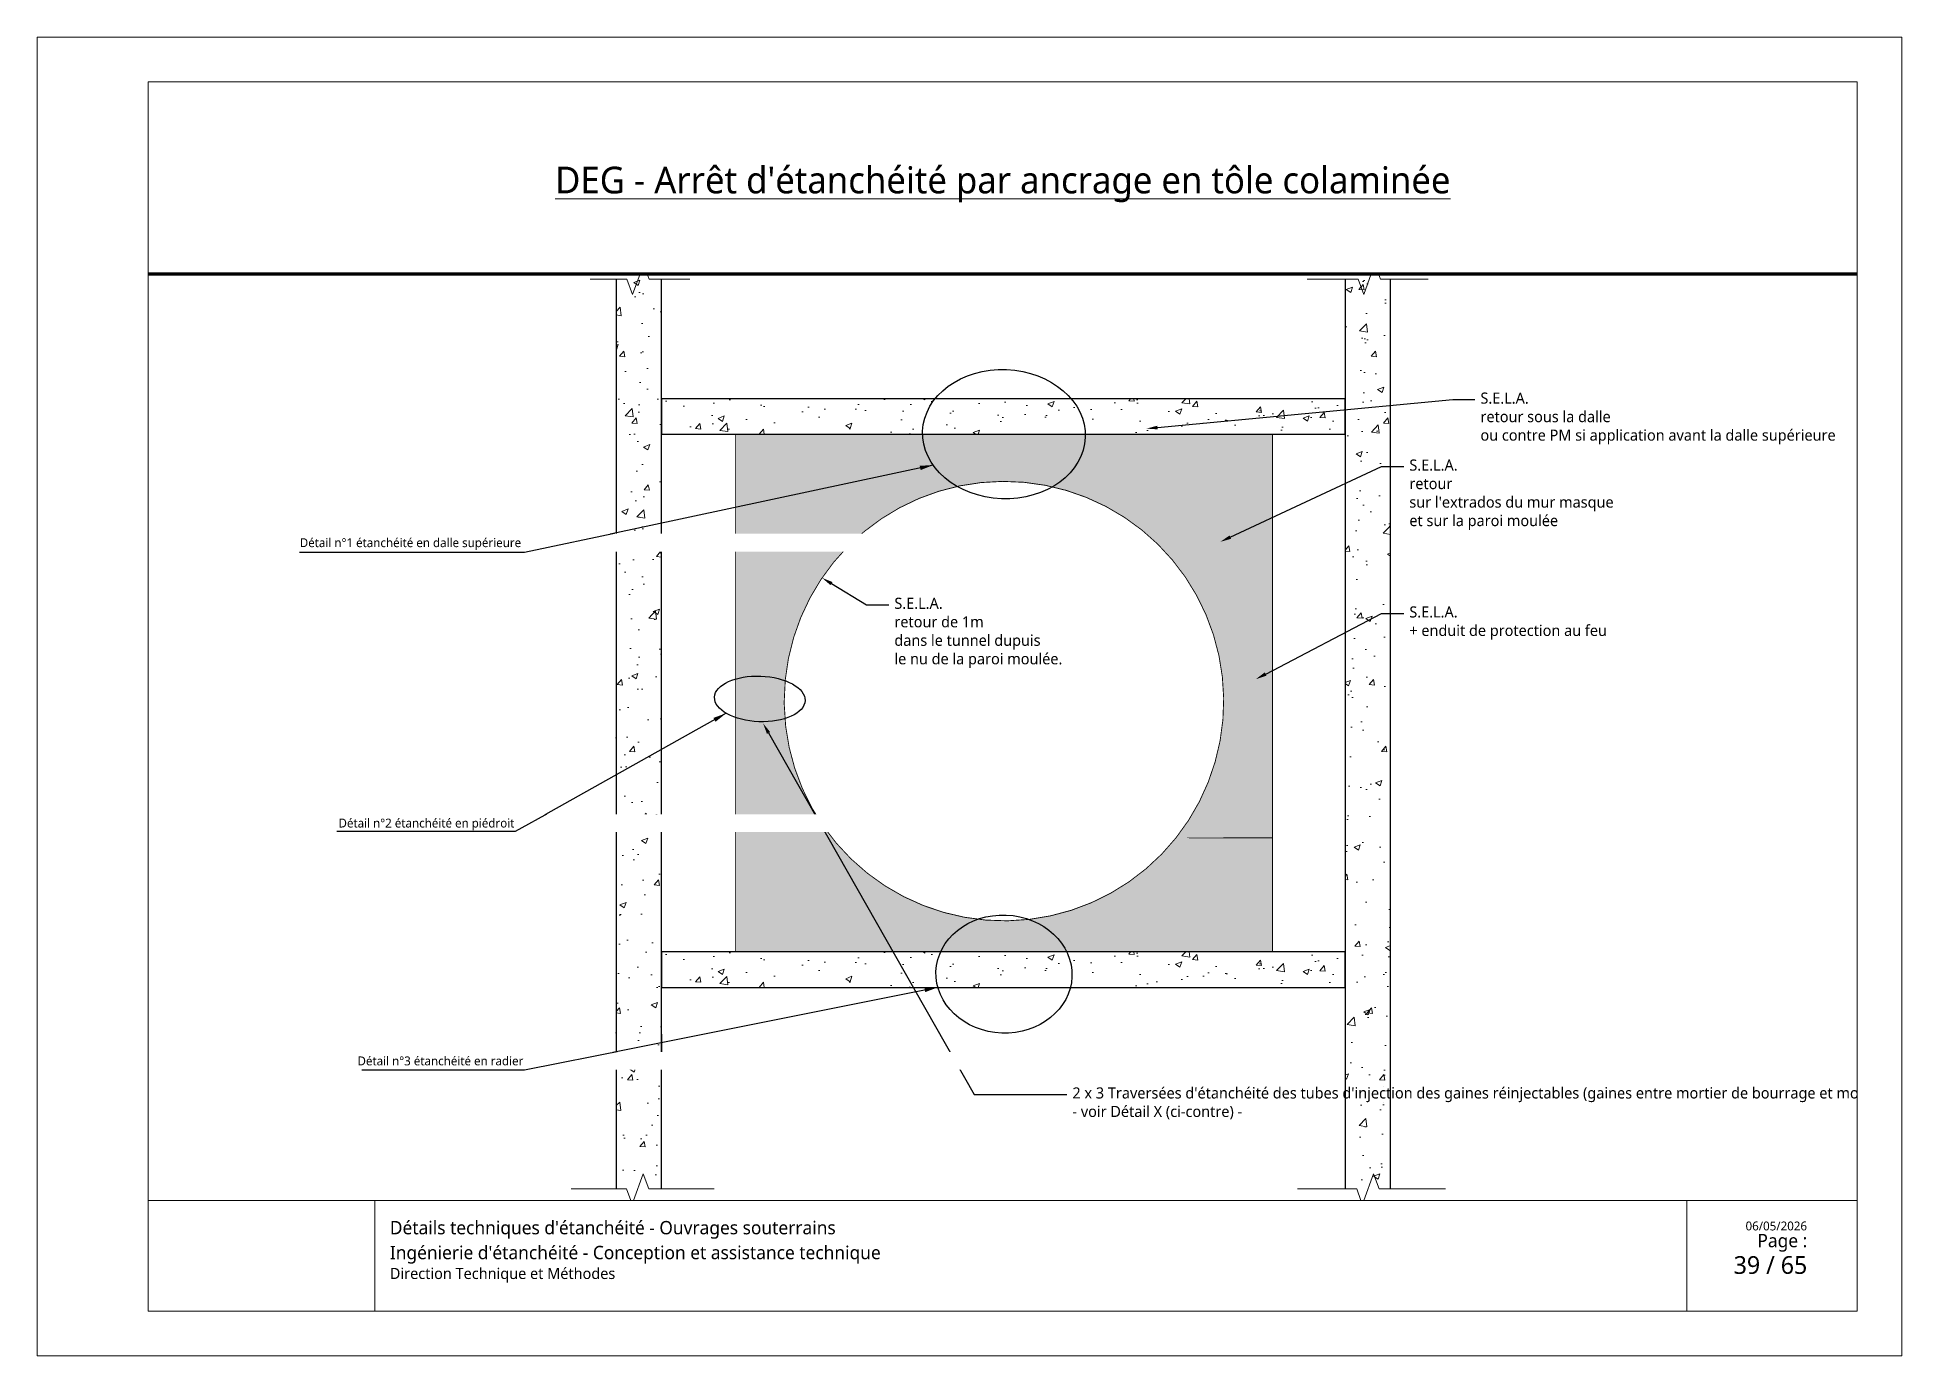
# Paper-space layout '11 - Vue de principe de la jonction entre un Tunnel traditionnel en DEG et une Gare en SELA' of a CAD drawing. Header units: millimetres. Extents: x 15 to 435, y -109 to 188.
# The model-space entities are those that its viewports show. They can reach past a viewport. Long polylines and large blocks are cut down to what shows.
import ezdxf
from ezdxf import colors
from ezdxf.entities.mleader import LeaderData, LeaderLine
from ezdxf.math import Vec2, Vec3

# ---------------------------------------------------------------- set-up
doc = ezdxf.new("R2010")
doc.units = ezdxf.units.MM
doc.linetypes.add('CONTINU', pattern=[0])
for name, color, linetype, lineweight in [('Dessin_AXE', 8, 'Continuous', 5), ('Dessin_HACHURES', 253, 'Continuous', 9), ('G-ANNO-TTLB', 7, 'Continuous', 5), ('G-ANNO-TTLB-THIN', 7, 'Continuous', 5), ('Produit_Enduit de protection au feu', 6, 'Continuous', 0)]:
    doc.layers.add(name, color=color, linetype=linetype, lineweight=lineweight)
for name, color, linetype in [('Dessin_CONTOURS BETON', 7, 'Continuous'), ('Dessin_TEXTES', 7, 'CONTINU'), ('GEN-_-CARTOUCHE', 7, 'Continuous')]:
    doc.layers.add(name, color=color, linetype=linetype)
doc.layers.add('GEN-_-FMULT', color=210, linetype='Continuous', plot=False)
doc.styles.add('Segoe UI_2', font='segoeui.ttf', dxfattribs={"height": 0.0025})
doc.styles.add('Segoe UI_3', font='segoeui.ttf', dxfattribs={"height": 0.0035})
doc.styles.add('Segoe UI_4', font='segoeui.ttf', dxfattribs={"height": 0.004})
doc.styles.add('Segoe UI_B_1', font='segoeuib.ttf', dxfattribs={"height": 0.005})
doc.styles.add('Segoe UI_B_2', font='segoeuib.ttf', dxfattribs={"height": 0.0045})
doc.styles.get("Standard").update_dxf_attribs({"font": 'segoeui.ttf'})
doc.styles.add('txt-moyen', font='segoeui.ttf')
doc.dimstyles.new('1000F2', dxfattribs={"dimscale": 10, "dimtxt": 0.25, "dimasz": 0.3, "dimexe": 0.2, "dimexo": 0, "dimgap": 0.1, "dimtad": 1, "dimzin": 0, "dimdsep": 46, "dimtxsty": 'txt-moyen', "dimcen": 0.1, "dimclrd": 256, "dimclre": 256, "dimclrt": 256, "dimazin": 0, "dimtfac": 1, "dimtmove": 2, "dimatfit": 3, "dimfxl": 1, "dimtolj": 1, "dimtzin": 0, "dimlwd": -1, "dimlwe": -1, "dimarcsym": 0})
pattern_1 = [(50, (19582.2601571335, 7810.742785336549), (14.34520365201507, -1.255042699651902), [1.5, -16.5]), (355, (19582.2601571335, 7810.742785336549), (-2.77502667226, 15.04384267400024), [1.199999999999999, -13.2]), (100.45144446, (19583.4555907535, 7810.638198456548), (11.57017693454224, 13.78879981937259), [1.274803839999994, -14.02284223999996]), (46.1842, (19582.2601571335, 7814.74278533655), (21.34482661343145, -3.31038561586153), [2.25, -24.75]), (96.63563549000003, (19584.0388920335, 7814.466919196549), (18.69323891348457, 19.48237201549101), [1.912206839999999, -21.0342752]), (351.18416399, (19582.2601571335, 7814.74278533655), (18.69323890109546, 19.4823720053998), [1.8, -19.80000002]), (21, (19584.2601571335, 7813.742785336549), (11.93814104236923, -8.052377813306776), [1.5, -16.5]), (326, (19584.2601571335, 7813.742785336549), (4.866306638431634, 14.50300090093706), [1.199999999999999, -13.2]), (71.45144474, (19585.2550022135, 7813.071753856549), (16.80444753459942, 6.450623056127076), [1.2748038, -14.02284224]), (37.5, (19582.2601571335, 7810.742785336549), (0.2431971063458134, 6.657877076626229), [0, -13.04, 0, -13.4, 0, -13.25]), (7.499999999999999, (19582.2601571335, 7810.742785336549), (5.261390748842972, 7.888234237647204), [0, -7.639999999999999, 0, -12.74, 0, -5.049999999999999]), (327.5, (19577.8001571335, 7810.742785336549), (10.67644872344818, -0.4510974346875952), [0, -5, 0, -15.6, 0, -20.7]), (317.5, (19575.8001571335, 7810.742785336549), (11.66372338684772, 2.002099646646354), [0, -6.5, 0, -10.36, 0, -14.7])]

# ---------------------------------------------------------------- blocks, each defined once
blk = doc.blocks.new('cart.L6P1')
at = {"layer": 'G-ANNO-TTLB'}
for p, q in [((-37.23333333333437, 312.7666666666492), (-37.23333333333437, 15.76666666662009)), ((382.7666666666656, 312.7666666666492), (-37.23333333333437, 312.7666666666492)), ((382.7666666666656, 312.7666666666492), (382.7666666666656, 15.76666666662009)), ((334.3768770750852, 50.76666666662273), (334.3768770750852, 25.76666666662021)), ((372.7666666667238, 50.76666666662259), (372.7666666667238, 25.7666666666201)), ((-37.23333333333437, 15.76666666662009), (382.7666666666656, 15.76666666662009))]:
    blk.add_line(p, q, dxfattribs=at)
at = {"layer": 'G-ANNO-TTLB-THIN'}
for p, q in [((-12.23333333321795, 302.7666666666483), (372.7666666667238, 302.7666666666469)), ((-12.23333333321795, 50.76666666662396), (-12.23333333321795, 302.7666666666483)), ((372.7666666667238, 302.7666666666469), (372.7666666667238, 50.76666666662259)), ((-12.23333333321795, 50.76666666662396), (-12.23333333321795, 25.76666666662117)), ((-12.23333333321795, 50.76666666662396), (372.7666666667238, 50.76666666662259)), ((38.76936928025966, 50.76666666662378), (38.76936928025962, 25.76666666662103)), ((-12.23333333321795, 25.76666666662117), (372.7666666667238, 25.7666666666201))]:
    blk.add_line(p, q, dxfattribs=at)
at = {"layer": 'GEN-_-FMULT', "lineweight": 70}
blk.add_line((-12.23333333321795, 259.4567474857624), (372.7666666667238, 259.4567474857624), dxfattribs=at)
at = {"layer": 'G-ANNO-TTLB', "attachment_point": 1}
for s, insert, char_height, width, style in [("\\pxqc;\\LDEG - Arrêt d'étanchéité par ancrage en tôle colaminée", (-12.23333333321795, 283.6080844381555), 6, 384.9999999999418, 'Segoe UI_B_2'), ("Détails techniques d'étanchéité - Ouvrages souterrains", (42.18854841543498, 46.1101574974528), 3.000000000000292, 202.4844947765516, 'Segoe UI_B_2'), ('\\pxqr;{\\H0.75x;Page : \\P}  39 / 65', (310.8806913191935, 43.2020212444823), 4.000000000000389, 50.60472738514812, 'Segoe UI_B_1'), ('06/05/2026', (347.5870006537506, 45.9912650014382), 2.000000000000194, 17.4767875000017, 'Segoe UI_2'), ("Ingénierie d'étanchéité - Conception et assistance technique", (42.18854841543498, 40.50889152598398), 3.000000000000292, 249.787781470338, 'Segoe UI_3'), ('Direction Technique et Méthodes', (42.18854841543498, 35.54330242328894), 2.500000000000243, 82.89448750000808, 'Segoe UI_4')]:
    blk.add_mtext(s, dxfattribs=dict(at, insert=insert, char_height=char_height, width=width, style=style))

msp = doc.modelspace()

# ---------------------------------------------------------------- hatches: boundary and pattern name
at = {"layer": 'Dessin_HACHURES'}
h = msp.add_hatch(dxfattribs=at)
h.set_pattern_fill('AR-CONC', color=256, scale=2)
h.set_pattern_definition(pattern_1)
h.paths.add_polyline_path([(12108.64977798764, 8379.160870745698), (12098.44977798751, 8379.160870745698), (12098.44977798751, 8174.244137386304), (12108.64977798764, 8174.244137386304)])
h = msp.add_hatch(dxfattribs=at)
h.set_pattern_fill('AR-CONC', color=256, scale=2)
h.set_pattern_definition(pattern_1)
h.paths.add_polyline_path([(12272.84749453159, 8379.160870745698), (12262.64749453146, 8379.160870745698), (12262.64749453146, 8174.244137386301), (12272.84749453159, 8174.244137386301)])
h = msp.add_hatch(dxfattribs=at)
h.set_pattern_fill('AR-CONC', color=256, scale=2)
h.set_pattern_definition(pattern_1)
h.paths.add_polyline_path([(12108.64977798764, 8344.264370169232), (12262.64749453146, 8344.264370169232), (12262.64749453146, 8352.264370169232), (12108.64977798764, 8352.264370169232)])
h = msp.add_hatch(dxfattribs=at)
h.set_pattern_fill('AR-CONC', color=256, scale=2)
h.set_pattern_definition([(50, (19582.2601571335, 7686.118794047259), (14.34520365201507, -1.255042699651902), [1.5, -16.5]), (355, (19582.2601571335, 7686.118794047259), (-2.77502667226, 15.04384267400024), [1.199999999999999, -13.2]), (100.45144446, (19583.4555907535, 7686.014207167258), (11.57017693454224, 13.78879981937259), [1.274803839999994, -14.02284223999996]), (46.1842, (19582.2601571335, 7690.118794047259), (21.34482661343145, -3.31038561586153), [2.25, -24.75]), (96.63563549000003, (19584.0388920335, 7689.842927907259), (18.69323891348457, 19.48237201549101), [1.912206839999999, -21.0342752]), (351.18416399, (19582.2601571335, 7690.118794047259), (18.69323890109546, 19.4823720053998), [1.8, -19.80000002]), (21, (19584.2601571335, 7689.118794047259), (11.93814104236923, -8.052377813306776), [1.5, -16.5]), (326, (19584.2601571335, 7689.118794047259), (4.866306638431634, 14.50300090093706), [1.199999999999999, -13.2]), (71.45144474, (19585.2550022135, 7688.447762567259), (16.80444753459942, 6.450623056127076), [1.2748038, -14.02284224]), (37.5, (19582.2601571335, 7686.118794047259), (0.2431971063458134, 6.657877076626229), [0, -13.04, 0, -13.4, 0, -13.25]), (7.499999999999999, (19582.2601571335, 7686.118794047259), (5.261390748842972, 7.888234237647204), [0, -7.639999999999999, 0, -12.74, 0, -5.049999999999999]), (327.5, (19577.8001571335, 7686.118794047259), (10.67644872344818, -0.4510974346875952), [0, -5, 0, -15.6, 0, -20.7]), (317.5, (19575.8001571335, 7686.118794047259), (11.66372338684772, 2.002099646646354), [0, -6.5, 0, -10.36, 0, -14.7])])
h.paths.add_polyline_path([(12108.64977798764, 8219.64037887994), (12262.64749453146, 8219.64037887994), (12262.64749453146, 8227.64037887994), (12108.64977798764, 8227.64037887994)])
at = {"layer": 'Produit_Enduit de protection au feu', "transparency": 33554534}
h = msp.add_hatch(color=256, dxfattribs=at)
h.dxf.hatch_style = 1
edge = h.paths.add_edge_path()
edge.add_line((12246.29437764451, 8253.34037884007), (12246.29437764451, 8344.26437016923))
edge.add_line((12246.29437764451, 8344.264370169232), (12125.27206874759, 8344.264370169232))
edge.add_line((12125.27206874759, 8344.264370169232), (12125.27206874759, 8227.640378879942))
edge.add_line((12125.27206874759, 8227.64037887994), (12246.29437764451, 8227.64037887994))
edge.add_line((12246.29437764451, 8227.64037887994), (12246.29437764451, 8253.34037884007))
edge.add_line((12246.29437764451, 8253.34037884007), (12224.5338360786, 8253.34037884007))
edge.add_arc((12185.78322319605, 8284.140378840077), 49.49999998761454, 180.9364588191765, 321.52140485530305, ccw=False)
edge.add_line((12136.28983467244, 8283.331372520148), (12136.28322320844, 8284.140378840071))
edge.add_arc((12185.78322319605, 8284.140378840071), 49.49999998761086, -38.47859514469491, 180, ccw=False)
edge.add_line((12224.5338360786, 8253.34037884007), (12246.29437764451, 8253.34037884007))

# ---------------------------------------------------------------- linework, layer by layer
at = {"layer": 'Dessin_AXE', "flags": 128}
for points in [[(12114.98056028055, 8379.160870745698), (12105.85466116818, 8379.160870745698), (12104.60466116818, 8382.595217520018), (12102.10466116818, 8375.726523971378), (12100.85466116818, 8379.160870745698), (12092.55048433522, 8379.160870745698)], [(12281.36782812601, 8379.160870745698), (12270.59730374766, 8379.160870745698), (12269.34730374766, 8382.595217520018), (12266.84730374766, 8375.726523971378), (12265.59730374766, 8379.160870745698), (12254.05537700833, 8379.160870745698)], [(12120.53381085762, 8174.244137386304), (12105.76789670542, 8174.244137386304), (12104.51789670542, 8177.678484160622), (12102.01789670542, 8170.809790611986), (12100.76789670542, 8174.244137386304), (12088.30422502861, 8174.244137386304)], [(12285.2615052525, 8174.244137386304), (12270.27721762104, 8174.244137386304), (12269.02721762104, 8177.678484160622), (12266.52721762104, 8170.809790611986), (12265.27721762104, 8174.244137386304), (12251.90203164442, 8174.244137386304)]]:
    msp.add_lwpolyline(points, dxfattribs=at)
at = {"layer": 'Dessin_CONTOURS BETON', "linetype": 'CONTINU'}
msp.add_line((12108.63951564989, 8209.123251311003), (12108.63951564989, 8204.122251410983), dxfattribs=at)
for points in [[(12098.44977798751, 8379.160870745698), (12098.44977798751, 8174.244137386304)], [(12108.64977798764, 8174.244137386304), (12108.64977798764, 8379.160870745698)], [(12262.64749453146, 8379.160870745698), (12262.64749453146, 8174.244137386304)], [(12272.84749453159, 8174.244137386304), (12272.84749453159, 8379.160870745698)]]:
    msp.add_lwpolyline(points, dxfattribs=at)
for points in [[(12108.64977798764, 8344.264370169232), (12262.64749453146, 8344.264370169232), (12262.64749453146, 8352.264370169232), (12108.64977798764, 8352.264370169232)], [(12108.64977798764, 8219.64037887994), (12262.64749453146, 8219.64037887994), (12262.64749453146, 8227.64037887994), (12108.64977798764, 8227.64037887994)]]:
    msp.add_lwpolyline(points, close=True, dxfattribs=at)
at = {"layer": 'Dessin_TEXTES', "linetype": 'ByBlock'}
for centre, major_axis, ratio in [((12185.78322319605, 8344.264370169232), (18.32280270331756, -0.7072279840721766), 0.7942609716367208), ((12185.78322319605, 8222.652134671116), (15.31198915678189, -0.5910158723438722), 0.8684256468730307)]:
    msp.add_ellipse(centre, major_axis=major_axis, ratio=ratio, start_param=-3.141592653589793, end_param=3.141592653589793, dxfattribs=at)
msp.add_ellipse((12130.78322322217, 8284.640378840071), major_axis=(-10.19846073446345, 0.3936426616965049), ratio=0.5039421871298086, dxfattribs=at)
at = {"layer": 'Produit_Enduit de protection au feu', "const_width": 0.2}
msp.add_lwpolyline([(12246.29437764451, 8253.34037884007), (12246.29437764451, 8344.264370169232), (12125.27206874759, 8344.264370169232), (12125.27206874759, 8227.64037887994), (12246.29437764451, 8227.64037887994), (12246.29437764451, 8253.34037884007), (12224.5338360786, 8253.34037884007, -0.7040180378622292), (12136.28983467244, 8283.331372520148), (12136.28322320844, 8284.140378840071, -1.408159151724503), (12224.5338360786, 8253.34037884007)], format="xyb", close=True, dxfattribs=at)

# ---------------------------------------------------------------- leaders
at = {"layer": 'Dessin_TEXTES'}
ml = msp.add_multileader_mtext('Standard', dxfattribs=at)
ml.set_content('S.E.L.A.\\Pretour sous la dalle \\Pou contre PM si application avant la dalle supérieure', color=256)
ml.set_leader_properties()
ml.build(insert=Vec2(0, 0))
ml.multileader.update_dxf_attribs({"dogleg_length": 5, "arrow_head_size": 2.5, "scale": 100})
ctx = ml.context
ctx.base_point, ctx.scale, ctx.char_height, ctx.arrow_head_size, ctx.landing_gap_size, ctx.plane_origin = Vec3(12291.87000461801, 8352.047753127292), 100, 2.5, 2.5, 1.25, Vec3(12254.96959884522, 8348.115175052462)
notes = []
notes.append((ctx, [(0, (1, 1, 0), (12286.87000461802, 8352.04775312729), (1, 0), 5, [(0, [(12217.8707908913, 8345.528018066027)], 0, []), (1, [(12217.8707908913, 8345.528018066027)], 0, [])])]))
ctx.mtext.insert, ctx.mtext.flow_direction = Vec3(12293.12000461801, 8353.64400312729), 5
ml = msp.add_multileader_mtext('Standard', dxfattribs=at)
ml.set_content("S.E.L.A.\\Pretour\\Psur l'extrados du mur masque\\Pet sur la paroi moulée", color=256)
ml.set_leader_properties()
ml.build(insert=Vec2(0, 0))
ml.multileader.update_dxf_attribs({"dogleg_length": 5, "arrow_head_size": 2.5, "scale": 100})
ctx = ml.context
ctx.base_point, ctx.scale, ctx.char_height, ctx.arrow_head_size, ctx.landing_gap_size, ctx.plane_origin = Vec3(12275.85361294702, 8336.964461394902), 100, 2.5, 2.5, 1.25, Vec3(12243.81847600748, 8322.60878224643)
notes.append((ctx, [(0, (1, 1, 0), (12270.85361294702, 8336.965244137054), (1, 0), 5, [(0, [(12234.5083293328, 8320.02162525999)], 0, [])])]))
ctx.mtext.insert, ctx.mtext.flow_direction = Vec3(12277.10361294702, 8338.561494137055), 5
ml = msp.add_multileader_mtext('Standard', dxfattribs=at)
ml.set_content('S.E.L.A.\\Pretour de 1m\\Pdans le tunnel dupuis \\Ple nu de la paroi moulée.', color=256)
ml.set_leader_properties()
ml.build(insert=Vec2(0, 0))
ml.multileader.update_dxf_attribs({"dogleg_length": 5, "arrow_head_size": 2.5, "scale": 100})
ctx = ml.context
ctx.base_point, ctx.scale, ctx.char_height, ctx.arrow_head_size, ctx.landing_gap_size, ctx.plane_origin = Vec3(12159.84543264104, 8305.761012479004), 100, 2.5, 2.5, 1.25, Vec3(12148.34964832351, 8316.528300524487)
notes.append((ctx, [(0, (1, 1, 0), (12154.84543264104, 8305.831429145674), (1, 0), 5, [(0, [(12144.79922508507, 8311.89937553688)], 0, [])])]))
ctx.mtext.insert, ctx.mtext.flow_direction = Vec3(12161.09543264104, 8307.427679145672), 5
ml = msp.add_multileader_mtext('Standard', dxfattribs=at)
ml.set_content('S.E.L.A.\\P+ enduit de protection au feu', color=256)
ml.set_leader_properties()
ml.build(insert=Vec2(0, 0))
ml.multileader.update_dxf_attribs({"dogleg_length": 5, "arrow_head_size": 2.5, "scale": 100})
ctx = ml.context
ctx.base_point, ctx.scale, ctx.char_height, ctx.arrow_head_size, ctx.landing_gap_size, ctx.plane_origin = Vec3(12275.85361294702, 8303.882645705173), 100, 2.5, 2.5, 1.25, Vec3(12233.83522269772, 8261.867943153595)
notes.append((ctx, [(0, (1, 1, 0), (12270.85361294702, 8303.883428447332), (1, 0), 5, [(0, [(12242.52253853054, 8289.086912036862)], 0, [])])]))
ctx.mtext.insert, ctx.mtext.flow_direction = Vec3(12277.10361294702, 8305.479678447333), 5
ml = msp.add_multileader_mtext('Standard', dxfattribs=at)
ml.set_content("2 x 3 Traversées d'étanchéité des tubes d'injection des gaines réinjectables (gaines entre mortier de bourrage et mortier sans retrait)\\P- voir Détail X (ci-contre) -", color=256)
ml.set_leader_properties()
ml.build(insert=Vec2(0, 0))
ml.multileader.update_dxf_attribs({"dogleg_length": 5, "arrow_head_size": 2.5, "scale": 100})
ctx = ml.context
ctx.base_point, ctx.scale, ctx.char_height, ctx.arrow_head_size, ctx.landing_gap_size, ctx.plane_origin = Vec3(12199.94895029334, 8195.872995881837), 100, 2.5, 2.5, 1.25, Vec3(12245.75948448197, 8254.137951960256)
notes.append((ctx, [(0, (1, 1, 0), (12179.03447970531, 8195.505495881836), (1, 0), 20.91447058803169, [(0, [(12131.51314390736, 8279.140378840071)], 0, [])])]))
ctx.mtext.insert, ctx.mtext.width, ctx.mtext.flow_direction = Vec3(12201.19895029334, 8197.122995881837), 54, 5
for ctx, leaders in notes:
    for number, flags, end, landing, length, lines in leaders:
        leader = LeaderData()
        leader.index, (leader.has_last_leader_line, leader.has_dogleg_vector, leader.attachment_direction) = number, flags
        leader.last_leader_point, leader.dogleg_vector, leader.dogleg_length = Vec3(end), Vec3(landing), length
        for number, points, colour, breaks in lines:
            line = LeaderLine()
            line.index, line.vertices, line.color, line.breaks = number, Vec3.list(points), colors.encode_raw_color(colour), breaks
            leader.lines.append(line)
        ctx.leaders.append(leader)

# ---------------------------------------------------------------- next in the draw order: texts
at = {"layer": 'Dessin_TEXTES', "char_height": 2, "width": 173.376019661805, "attachment_point": 4, "style": 'txt-moyen', "bg_fill": 2}
for s, insert in [('Détail n°1 étanchéité en dalle supérieure', (12027.14756727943, 8319.49589072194)), ('Détail n°2 étanchéité en piédroit', (12035.86793876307, 8256.33163727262)), ('Détail n°3 étanchéité en radier', (12040.14756727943, 8203.071899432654))]:
    msp.add_mtext(s, dxfattribs=dict(at, insert=insert))

# ---------------------------------------------------------------- next in the draw order: leaders
at = {"layer": 'Dessin_TEXTES'}
for points in [[(12169.8401856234, 8337.301168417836), (12077.78251184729, 8317.603770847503), (12027.09403570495, 8317.603770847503)], [(12123.19244023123, 8281.400116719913), (12075.70288333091, 8254.739517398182), (12035.51440718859, 8254.739517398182)]]:
    msp.add_leader(points, dimstyle='1000F2', override={"dimgap": 0.1, "dimtad": 0}, dxfattribs=at)
at = {"layer": 'Dessin_TEXTES', "linetype": 'CONTINU'}
msp.add_leader([(12170.89211326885, 8219.663955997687), (12077.78251184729, 8200.979779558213), (12041.09403570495, 8200.979779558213)], dimstyle='1000F2', override={"dimgap": 0.1, "dimtad": 0}, dxfattribs=at)

psp = doc.layouts.new('11 - Vue de principe de la jonction entre un Tunnel traditionnel en DEG et une Gare en SELA')

# ---------------------------------------------------------------- block references
at = {"layer": 'GEN-_-CARTOUCHE'}
psp.add_blockref('cart.L6P1', (52.23333333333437, -124.7666666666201), dxfattribs=at)

# ---------------------------------------------------------------- viewports
at = {"layer": 'Defpoints'}
psp.add_viewport(center=(232.5000000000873, 30.34504040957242), size=(384.9999999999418, 208.6900808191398), view_center_point=(12185.51815159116, 8276.025132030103), view_height=208.6900808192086, dxfattribs=at)

doc.saveas('drawing.dxf')
